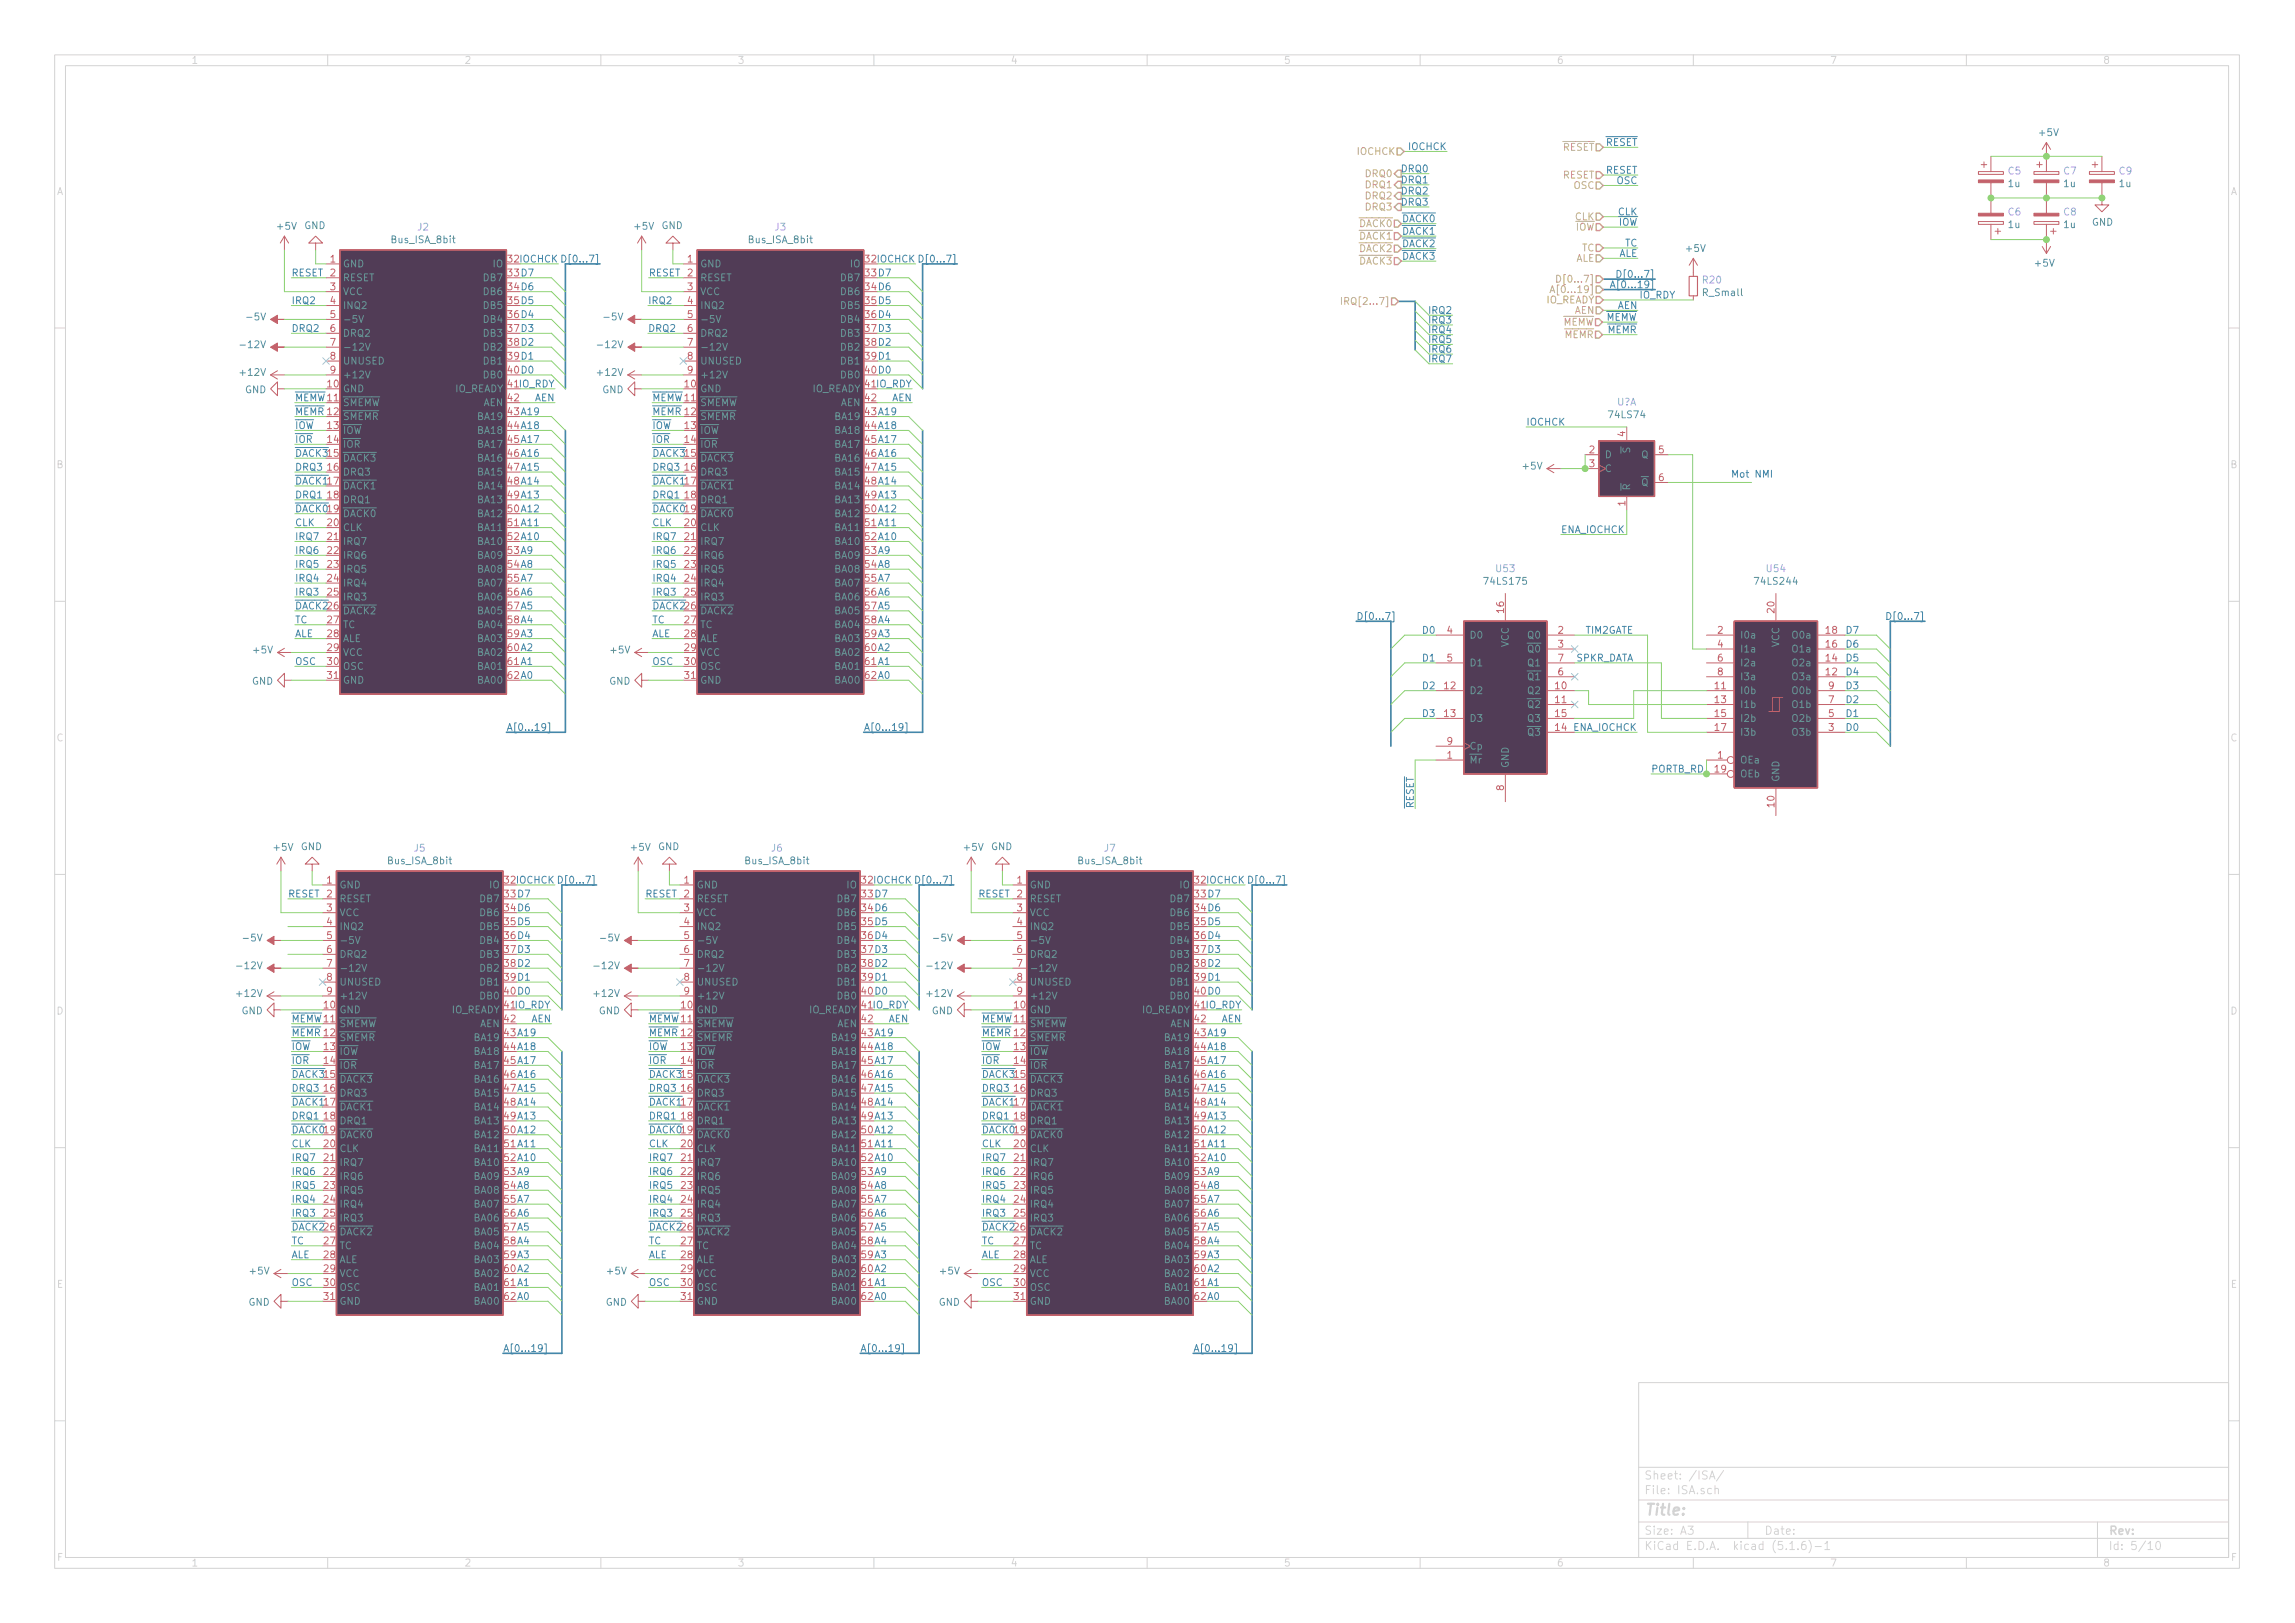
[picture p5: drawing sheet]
<svg xmlns="http://www.w3.org/2000/svg" width="420mm" height="297mm" viewBox="0 0 420 297" stroke-linecap="round" stroke-linejoin="round" font-family="sans-serif">
<defs><g id="words">
<text font-size="2.8" fill="#d3d3d3" x="301" y="277.3">Title:</text>
<g font-size="2.1" fill="#d3d3d3">
<text x="301" y="273.5">File: ISA.sch</text>
<text x="301" y="270.8">Sheet: /ISA/</text>
<text x="301" y="280.9">Size: A3</text>
<text x="323" y="280.9">Date:</text>
<text x="386" y="280.9">Rev:</text>
<text x="301" y="283.7">KiCad E.D.A. kicad (5.1.6)-1</text>
<text x="386" y="283.7">Id: 5/10</text>
</g>
<g font-size="1.8" fill="#d3d3d3">
<text x="35" y="11.7">1</text>
<text x="85" y="11.7">2</text>
<text x="135" y="11.7">3</text>
<text x="185" y="11.7">4</text>
<text x="235" y="11.7">5</text>
<text x="285" y="11.7">6</text>
<text x="335" y="11.7">7</text>
<text x="385" y="11.7">8</text>
<text x="10.4" y="35.7">A</text>
<text x="408.4" y="35.7">A</text>
<text x="10.4" y="85.7">B</text>
<text x="408.4" y="85.7">B</text>
<text x="10.4" y="185.7">D</text>
<text x="408.4" y="185.7">D</text>
<text x="10.4" y="235.7">E</text>
<text x="408.4" y="235.7">E</text>
<text x="10.5" y="285.7">F</text>
<text x="35" y="286.7">1</text>
<text x="85" y="286.7">2</text>
<text x="135" y="286.7">3</text>
<text x="185" y="286.7">4</text>
<text x="235" y="286.7">5</text>
<text x="285" y="286.7">6</text>
<text x="335" y="286.7">7</text>
<text x="385" y="286.7">8</text>
<text x="408.5" y="285.7">F</text>
</g>
<g font-size="1.8" fill="#c3ae72">
<text x="248.5" y="28.4">IOCHCK</text>
<text x="286.1" y="27.6">RESET</text>
<text x="250.1" y="34.5">DRQ1</text>
<text x="250.1" y="32.4">DRQ0</text>
<text x="286.1" y="32.7">RESET</text>
<text x="288.1" y="34.6">OSC</text>
<text x="248.9" y="41.6">DACK0</text>
<text x="250.1" y="38.5">DRQ3</text>
<text x="250.1" y="36.5">DRQ2</text>
<text x="288.3" y="40.3">CLK</text>
<text x="248.9" y="43.9">DACK1</text>
<text x="248.9" y="46.1">DACK2</text>
<text x="288.4" y="42.2">IOW</text>
<text x="288.4" y="47.9">ALE</text>
<text x="289.6" y="46">TC</text>
<text x="248.9" y="48.4">DACK3</text>
<text x="285.1" y="53.6">A[0...19]</text>
<text x="286.1" y="51.7">D[0...7]</text>
<text x="246.7" y="55.8">IRQ[2...7]</text>
<text x="282.9" y="55.5">IO_READY</text>
<text x="286.1" y="59.6">MEMW</text>
<text x="288.2" y="57.4">AEN</text>
<text x="286.4" y="61.9">MEMR</text>
</g>
<g font-size="1.8" fill="#4487aa">
<text x="257.9" y="27.5">IOCHCK</text>
<text x="294" y="26.7">RESET</text>
<text x="256.7" y="31.5">DRQ0</text>
<text x="256.7" y="33.6">DRQ1</text>
<text x="256.7" y="35.6">DRQ2</text>
<text x="294" y="31.8">RESET</text>
<text x="296" y="33.7">OSC</text>
<text x="256.7" y="37.6">DRQ3</text>
<text x="256.8" y="40.7">DACK0</text>
<text x="296.2" y="39.4">CLK</text>
<text x="296.3" y="41.3">IOW</text>
<text x="256.8" y="47.5">DACK3</text>
<text x="256.8" y="45.2">DACK2</text>
<text x="256.8" y="43">DACK1</text>
<text x="296.3" y="47">ALE</text>
<text x="297.5" y="45.1">TC</text>
<text x="53.3" y="50.6">RESET</text>
<text x="93" y="48">32IOCHCK</text>
<text x="93" y="50.6">33D7</text>
<text x="93" y="53.1">34D6</text>
<text x="104" y="48">D[0...7]</text>
<text x="118.7" y="50.6">RESET</text>
<text x="158.4" y="48">32IOCHCK</text>
<text x="158.4" y="50.6">33D7</text>
<text x="158.4" y="53.1">34D6</text>
<text x="169.4" y="48">D[0...7]</text>
<text x="296.1" y="52.7">A[0...19]</text>
<text x="297.1" y="50.8">D[0...7]</text>
<text x="53.3" y="55.7">IRQ2</text>
<text x="93" y="55.7">35D5</text>
<text x="93" y="58.2">36D4</text>
<text x="118.6" y="55.7">IRQ2</text>
<text x="158.4" y="55.7">35D5</text>
<text x="158.4" y="58.2">36D4</text>
<text x="261.8" y="59.2">IRQ3</text>
<text x="261.8" y="57.4">IRQ2</text>
<text x="293.9" y="58.7">MEMW</text>
<text x="296.1" y="56.6">AEN</text>
<text x="300.1" y="54.6">IO_RDY</text>
<text x="53.3" y="60.7">DRQ2</text>
<text x="93" y="60.7">37D3</text>
<text x="93" y="63.3">38D2</text>
<text x="93" y="65.8">39D1</text>
<text x="118.6" y="60.7">DRQ2</text>
<text x="158.4" y="60.7">37D3</text>
<text x="158.4" y="63.3">38D2</text>
<text x="158.4" y="65.8">39D1</text>
<text x="261.8" y="64.6">IRQ6</text>
<text x="261.8" y="61">IRQ4</text>
<text x="261.8" y="62.8">IRQ5</text>
<text x="294.3" y="61">MEMR</text>
<text x="93" y="68.4">40D0</text>
<text x="93" y="70.9">41IO_RDY</text>
<text x="158.4" y="68.4">40D0</text>
<text x="158.4" y="70.9">41IO_RDY</text>
<text x="261.8" y="66.3">IRQ7</text>
<text x="54" y="76">MEMR 12</text>
<text x="54" y="73.4">MEMW11</text>
<text x="93" y="76">43A19</text>
<text x="97.9" y="73.4">AEN</text>
<text x="119.4" y="76">MEMR 12</text>
<text x="119.4" y="73.4">MEMW11</text>
<text x="158.4" y="76">43A19</text>
<text x="163.3" y="73.4">AEN</text>
<text x="279.4" y="77.9">IOCHCK</text>
<text x="54" y="78.5">IOW</text>
<text x="54" y="81.1">IOR</text>
<text x="54" y="83.6">DACK315</text>
<text x="93" y="78.5">44A18</text>
<text x="93" y="81.1">45A17</text>
<text x="93" y="83.6">46A16</text>
<text x="119.4" y="83.6">DACK315</text>
<text x="119.4" y="81.1">IOR</text>
<text x="119.4" y="78.5">IOW</text>
<text x="158.4" y="78.5">44A18</text>
<text x="158.4" y="81.1">45A17</text>
<text x="158.4" y="83.6">46A16</text>
<text x="54" y="88.7">DACK117</text>
<text x="54" y="86.1">DRQ3</text>
<text x="93" y="86.1">47A15</text>
<text x="93" y="88.7">48A14</text>
<text x="119.4" y="88.7">DACK117</text>
<text x="119.4" y="86.1">DRQ3</text>
<text x="158.4" y="86.1">47A15</text>
<text x="158.4" y="88.7">48A14</text>
<text x="316.9" y="87.4">Mot NMI</text>
<text x="54" y="91.2">DRQ1</text>
<text x="54" y="93.8">DACK019</text>
<text x="93" y="91.2">49A13</text>
<text x="93" y="93.8">50A12</text>
<text x="119.4" y="91.2">DRQ1</text>
<text x="119.4" y="93.8">DACK019</text>
<text x="158.4" y="91.2">49A13</text>
<text x="158.4" y="93.8">50A12</text>
<text x="54" y="96.3">CLK</text>
<text x="54" y="101.4">IRQ6</text>
<text x="54" y="98.8">IRQ7</text>
<text x="93" y="96.3">51A11</text>
<text x="93" y="98.8">52A10</text>
<text x="93" y="101.4">53A9</text>
<text x="119.4" y="98.8">IRQ7</text>
<text x="119.4" y="101.4">IRQ6</text>
<text x="119.4" y="96.3">CLK</text>
<text x="158.4" y="96.3">51A11</text>
<text x="158.4" y="98.8">52A10</text>
<text x="158.4" y="101.4">53A9</text>
<text x="285.8" y="97.6">ENA_IOCHCK</text>
<text x="54" y="106.5">IRQ4</text>
<text x="54" y="103.9">IRQ5</text>
<text x="93" y="103.9">54A8</text>
<text x="93" y="106.5">55A7</text>
<text x="119.4" y="106.5">IRQ4</text>
<text x="119.4" y="103.9">IRQ5</text>
<text x="158.4" y="103.9">54A8</text>
<text x="158.4" y="106.5">55A7</text>
<text x="54" y="111.5">DACK226</text>
<text x="54" y="109">IRQ3</text>
<text x="93" y="109">56A6</text>
<text x="93" y="111.5">57A5</text>
<text x="119.4" y="111.5">DACK226</text>
<text x="119.4" y="109">IRQ3</text>
<text x="158.4" y="109">56A6</text>
<text x="158.4" y="111.5">57A5</text>
<text x="248.3" y="113.4">D[0...7]</text>
<text x="346.5" y="113.4">D[0...7]</text>
<text x="54" y="116.6">ALE</text>
<text x="54" y="114.1">TC</text>
<text x="93" y="114.1">58A4</text>
<text x="93" y="116.6">59A3</text>
<text x="93" y="119.2">60A2</text>
<text x="119.4" y="116.6">ALE</text>
<text x="119.4" y="114.1">TC</text>
<text x="158.4" y="114.1">58A4</text>
<text x="158.4" y="116.6">59A3</text>
<text x="158.4" y="119.2">60A2</text>
<text x="260.6" y="116">D0</text>
<text x="290.1" y="116">TIM2GATE</text>
<text x="337.8" y="118.5">D6</text>
<text x="337.8" y="116">D7</text>
<text x="54" y="121.7">OSC</text>
<text x="93" y="121.7">61A1</text>
<text x="93" y="124.2">62A0</text>
<text x="119.4" y="121.7">OSC</text>
<text x="158.4" y="121.7">61A1</text>
<text x="158.4" y="124.2">62A0</text>
<text x="260.6" y="121.1">D1</text>
<text x="288.3" y="121.1">SPKR_DATA</text>
<text x="337.8" y="123.6">D4</text>
<text x="337.8" y="121.1">D5</text>
<text x="260.6" y="126.1">D2</text>
<text x="260.6" y="131.2">D3</text>
<text x="337.8" y="131.2">D1</text>
<text x="337.8" y="128.7">D2</text>
<text x="337.8" y="126.1">D3</text>
<text x="92.7" y="133.8">A[0...19]</text>
<text x="158.1" y="133.8">A[0...19]</text>
<text x="288" y="133.8">ENA_IOCHCK</text>
<text x="337.8" y="133.8">D0</text>
<text x="302.3" y="141.4">PORTB_RD</text>
<text x="258.8" y="148" transform="rotate(-90 258.8 148)">RESET</text>
<text x="92.4" y="161.7">32IOCHCK</text>
<text x="103.3" y="161.7">D[0...7]</text>
<text x="157.8" y="161.7">32IOCHCK</text>
<text x="168.7" y="161.7">D[0...7]</text>
<text x="218.7" y="161.7">32IOCHCK</text>
<text x="229.7" y="161.7">D[0...7]</text>
<text x="52.7" y="164.2">RESET</text>
<text x="92.4" y="164.2">33D7</text>
<text x="92.4" y="166.8">34D6</text>
<text x="118.1" y="164.2">RESET</text>
<text x="157.8" y="164.2">33D7</text>
<text x="157.8" y="166.8">34D6</text>
<text x="179.1" y="164.2">RESET</text>
<text x="218.7" y="164.2">33D7</text>
<text x="218.7" y="166.8">34D6</text>
<text x="92.4" y="169.3">35D5</text>
<text x="92.4" y="171.9">36D4</text>
<text x="157.8" y="169.3">35D5</text>
<text x="157.8" y="171.9">36D4</text>
<text x="218.7" y="169.3">35D5</text>
<text x="218.7" y="171.9">36D4</text>
<text x="92.4" y="174.4">37D3</text>
<text x="92.4" y="176.9">38D2</text>
<text x="92.4" y="179.5">39D1</text>
<text x="157.8" y="174.4">37D3</text>
<text x="157.8" y="176.9">38D2</text>
<text x="157.8" y="179.5">39D1</text>
<text x="218.7" y="174.4">37D3</text>
<text x="218.7" y="176.9">38D2</text>
<text x="218.7" y="179.5">39D1</text>
<text x="92.4" y="182">40D0</text>
<text x="92.4" y="184.6">41IO_RDY</text>
<text x="157.8" y="182">40D0</text>
<text x="157.8" y="184.6">41IO_RDY</text>
<text x="218.7" y="182">40D0</text>
<text x="218.7" y="184.6">41IO_RDY</text>
<text x="53.3" y="189.6">MEMR 12</text>
<text x="53.3" y="187.1">MEMW11</text>
<text x="92.4" y="189.6">43A19</text>
<text x="97.2" y="187.1">AEN</text>
<text x="118.7" y="187.1">MEMW11</text>
<text x="118.7" y="189.6">MEMR 12</text>
<text x="157.8" y="189.6">43A19</text>
<text x="162.6" y="187.1">AEN</text>
<text x="179.7" y="189.6">MEMR 12</text>
<text x="179.7" y="187.1">MEMW11</text>
<text x="218.7" y="189.6">43A19</text>
<text x="223.6" y="187.1">AEN</text>
<text x="53.3" y="194.7">IOR</text>
<text x="53.3" y="197.3">DACK315</text>
<text x="53.3" y="192.2">IOW</text>
<text x="92.4" y="192.2">44A18</text>
<text x="92.4" y="194.7">45A17</text>
<text x="92.4" y="197.3">46A16</text>
<text x="118.7" y="197.3">DACK315</text>
<text x="118.7" y="194.7">IOR</text>
<text x="118.7" y="192.2">IOW</text>
<text x="157.8" y="192.2">44A18</text>
<text x="157.8" y="194.7">45A17</text>
<text x="157.8" y="197.3">46A16</text>
<text x="179.7" y="194.7">IOR</text>
<text x="179.7" y="197.3">DACK315</text>
<text x="179.7" y="192.2">IOW</text>
<text x="218.7" y="192.2">44A18</text>
<text x="218.7" y="194.7">45A17</text>
<text x="218.7" y="197.3">46A16</text>
<text x="53.3" y="202.3">DACK117</text>
<text x="53.3" y="199.8">DRQ3</text>
<text x="92.4" y="199.8">47A15</text>
<text x="92.4" y="202.3">48A14</text>
<text x="118.7" y="202.3">DACK117</text>
<text x="118.7" y="199.8">DRQ3</text>
<text x="157.8" y="199.8">47A15</text>
<text x="157.8" y="202.3">48A14</text>
<text x="179.7" y="202.3">DACK117</text>
<text x="179.7" y="199.8">DRQ3</text>
<text x="218.7" y="199.8">47A15</text>
<text x="218.7" y="202.3">48A14</text>
<text x="53.3" y="207.4">DACK019</text>
<text x="53.3" y="204.9">DRQ1</text>
<text x="53.3" y="210">CLK</text>
<text x="92.4" y="204.9">49A13</text>
<text x="92.4" y="207.4">50A12</text>
<text x="92.4" y="210">51A11</text>
<text x="118.7" y="207.4">DACK019</text>
<text x="118.7" y="204.9">DRQ1</text>
<text x="118.7" y="210">CLK</text>
<text x="157.8" y="204.9">49A13</text>
<text x="157.8" y="207.4">50A12</text>
<text x="157.8" y="210">51A11</text>
<text x="179.7" y="207.4">DACK019</text>
<text x="179.7" y="204.9">DRQ1</text>
<text x="179.7" y="210">CLK</text>
<text x="218.7" y="204.9">49A13</text>
<text x="218.7" y="207.4">50A12</text>
<text x="218.7" y="210">51A11</text>
<text x="53.3" y="215">IRQ6</text>
<text x="53.3" y="212.5">IRQ7</text>
<text x="92.4" y="212.5">52A10</text>
<text x="92.4" y="215">53A9</text>
<text x="118.7" y="215">IRQ6</text>
<text x="118.7" y="212.5">IRQ7</text>
<text x="157.8" y="212.5">52A10</text>
<text x="157.8" y="215">53A9</text>
<text x="179.7" y="212.5">IRQ7</text>
<text x="179.7" y="215">IRQ6</text>
<text x="218.7" y="212.5">52A10</text>
<text x="218.7" y="215">53A9</text>
<text x="53.3" y="220.1">IRQ4</text>
<text x="53.3" y="217.6">IRQ5</text>
<text x="92.4" y="217.6">54A8</text>
<text x="92.4" y="220.1">55A7</text>
<text x="118.7" y="220.1">IRQ4</text>
<text x="118.7" y="217.6">IRQ5</text>
<text x="157.8" y="217.6">54A8</text>
<text x="157.8" y="220.1">55A7</text>
<text x="179.7" y="217.6">IRQ5</text>
<text x="179.7" y="220.1">IRQ4</text>
<text x="218.7" y="217.6">54A8</text>
<text x="218.7" y="220.1">55A7</text>
<text x="53.3" y="225.2">DACK226</text>
<text x="53.3" y="222.7">IRQ3</text>
<text x="53.3" y="227.7">TC</text>
<text x="92.4" y="222.7">56A6</text>
<text x="92.4" y="225.2">57A5</text>
<text x="92.4" y="227.7">58A4</text>
<text x="118.7" y="225.2">DACK226</text>
<text x="118.7" y="222.7">IRQ3</text>
<text x="118.7" y="227.7">TC</text>
<text x="157.8" y="222.7">56A6</text>
<text x="157.8" y="225.2">57A5</text>
<text x="157.8" y="227.7">58A4</text>
<text x="179.7" y="222.7">IRQ3</text>
<text x="179.7" y="225.2">DACK226</text>
<text x="179.7" y="227.7">TC</text>
<text x="218.7" y="222.7">56A6</text>
<text x="218.7" y="225.2">57A5</text>
<text x="218.7" y="227.7">58A4</text>
<text x="53.3" y="230.3">ALE</text>
<text x="92.4" y="230.3">59A3</text>
<text x="92.4" y="232.8">60A2</text>
<text x="118.7" y="230.3">ALE</text>
<text x="157.8" y="230.3">59A3</text>
<text x="157.8" y="232.8">60A2</text>
<text x="179.7" y="230.3">ALE</text>
<text x="218.7" y="230.3">59A3</text>
<text x="218.7" y="232.8">60A2</text>
<text x="53.3" y="235.4">OSC</text>
<text x="92.4" y="235.4">61A1</text>
<text x="92.4" y="237.9">62A0</text>
<text x="118.7" y="235.4">OSC</text>
<text x="157.8" y="235.4">61A1</text>
<text x="157.8" y="237.9">62A0</text>
<text x="179.7" y="235.4">OSC</text>
<text x="218.7" y="235.4">61A1</text>
<text x="218.7" y="237.9">62A0</text>
<text x="92.1" y="247.4">A[0...19]</text>
<text x="157.5" y="247.4">A[0...19]</text>
<text x="218.4" y="247.4">A[0...19]</text>
</g>
<g font-size="1.8" fill="#669696">
<text x="373.4" y="24.9">+5V</text>
<text x="367.7" y="34.3">1u</text>
<text x="377.9" y="34.3">1u</text>
<text x="388" y="34.3">1u</text>
<text x="55.7" y="41.9">GND</text>
<text x="121.1" y="41.9">GND</text>
<text x="367.7" y="41.7">1u</text>
<text x="377.9" y="41.7">1u</text>
<text x="383" y="41.3">GND</text>
<text x="50.9" y="42">+5V</text>
<text x="71.8" y="44.5">Bus_ISA_8bit</text>
<text x="116.3" y="42">+5V</text>
<text x="137.2" y="44.5">Bus_ISA_8bit</text>
<text x="308.8" y="46.1">+5V</text>
<text x="62.7" y="48.9">GND</text>
<text x="62.7" y="51.5">RESET</text>
<text x="88.7" y="51.5">DB7</text>
<text x="90.3" y="48.9">IO</text>
<text x="128.1" y="48.9">GND</text>
<text x="128.1" y="51.5">RESET</text>
<text x="154.1" y="51.5">DB7</text>
<text x="155.7" y="48.9">IO</text>
<text x="372.7" y="48.8">+5V</text>
<text x="45.4" y="58.6">-5V</text>
<text x="62.7" y="54">VCC</text>
<text x="62.7" y="56.6">INQ2</text>
<text x="62.7" y="59.1">-5V</text>
<text x="88.7" y="54">DB6</text>
<text x="88.7" y="56.6">DB5</text>
<text x="88.7" y="59.1">DB4</text>
<text x="110.8" y="58.6">-5V</text>
<text x="128.1" y="54">VCC</text>
<text x="128.1" y="56.6">INQ2</text>
<text x="128.1" y="59.1">-5V</text>
<text x="154.1" y="54">DB6</text>
<text x="154.1" y="56.6">DB5</text>
<text x="154.1" y="59.1">DB4</text>
<text x="311.9" y="54.2">R_Small</text>
<text x="44.3" y="63.7">-12V</text>
<text x="62.7" y="61.6">DRQ2</text>
<text x="62.7" y="64.2">-12V</text>
<text x="88.7" y="61.6">DB3</text>
<text x="88.7" y="64.2">DB2</text>
<text x="109.8" y="63.7">-12V</text>
<text x="128.1" y="61.6">DRQ2</text>
<text x="128.1" y="64.2">-12V</text>
<text x="154.1" y="61.6">DB3</text>
<text x="154.1" y="64.2">DB2</text>
<text x="44.1" y="68.8">+12V</text>
<text x="44.9" y="72">GND</text>
<text x="62.7" y="71.8">GND</text>
<text x="62.7" y="66.7">UNUSED</text>
<text x="62.7" y="69.3">+12V</text>
<text x="83.2" y="71.8">IO_READY</text>
<text x="88.7" y="66.7">DB1</text>
<text x="88.7" y="69.3">DB0</text>
<text x="109.5" y="68.8">+12V</text>
<text x="110.3" y="72">GND</text>
<text x="128.1" y="71.8">GND</text>
<text x="128.1" y="66.7">UNUSED</text>
<text x="128.1" y="69.3">+12V</text>
<text x="148.6" y="71.8">IO_READY</text>
<text x="154.1" y="66.7">DB1</text>
<text x="154.1" y="69.3">DB0</text>
<text x="62.7" y="74.3">SMEMW</text>
<text x="62.7" y="76.9">SMEMR</text>
<text x="87.7" y="76.9">BA19</text>
<text x="88.5" y="74.3">AEN</text>
<text x="128.1" y="74.3">SMEMW</text>
<text x="128.1" y="76.9">SMEMR</text>
<text x="153.1" y="76.9">BA19</text>
<text x="153.9" y="74.3">AEN</text>
<text x="294.7" y="76.5">74LS74</text>
<text x="62.7" y="79.4">IOW</text>
<text x="62.7" y="82">IOR</text>
<text x="87.7" y="79.4">BA18</text>
<text x="87.7" y="82">BA17</text>
<text x="128.1" y="79.4">IOW</text>
<text x="128.1" y="82">IOR</text>
<text x="153.1" y="79.4">BA18</text>
<text x="153.1" y="82">BA17</text>
<text x="293.8" y="83.9">D</text>
<text x="298.4" y="82.9" transform="rotate(-90 298.4 82.9)">S</text>
<text x="300.5" y="83.9">Q</text>
<text x="62.7" y="84.5">DACK3</text>
<text x="62.7" y="87">DRQ3</text>
<text x="62.7" y="89.6">DACK1</text>
<text x="87.7" y="84.5">BA16</text>
<text x="87.7" y="87">BA15</text>
<text x="87.7" y="89.6">BA14</text>
<text x="128.1" y="84.5">DACK3</text>
<text x="128.1" y="87">DRQ3</text>
<text x="128.1" y="89.6">DACK1</text>
<text x="153.1" y="84.5">BA16</text>
<text x="153.1" y="87">BA15</text>
<text x="153.1" y="89.6">BA14</text>
<text x="278.9" y="85.9">+5V</text>
<text x="293.8" y="86.4">C</text>
<text x="298.4" y="89.8" transform="rotate(-90 298.4 89.8)">R</text>
<text x="300.5" y="88.9">Q</text>
<text x="62.7" y="92.1">DRQ1</text>
<text x="62.7" y="94.7">DACK0</text>
<text x="87.7" y="92.1">BA13</text>
<text x="87.7" y="94.7">BA12</text>
<text x="128.1" y="92.1">DRQ1</text>
<text x="128.1" y="94.7">DACK0</text>
<text x="153.1" y="92.1">BA13</text>
<text x="153.1" y="94.7">BA12</text>
<text x="62.7" y="97.2">CLK</text>
<text x="62.7" y="99.7">IRQ7</text>
<text x="87.7" y="97.2">BA11</text>
<text x="87.7" y="99.7">BA10</text>
<text x="128.1" y="97.2">CLK</text>
<text x="128.1" y="99.7">IRQ7</text>
<text x="153.1" y="97.2">BA11</text>
<text x="153.1" y="99.7">BA10</text>
<text x="62.7" y="102.3">IRQ6</text>
<text x="62.7" y="104.8">IRQ5</text>
<text x="62.7" y="107.4">IRQ4</text>
<text x="87.7" y="102.3">BA09</text>
<text x="87.7" y="104.8">BA08</text>
<text x="87.7" y="107.4">BA07</text>
<text x="128.1" y="102.3">IRQ6</text>
<text x="128.1" y="104.8">IRQ5</text>
<text x="128.1" y="107.4">IRQ4</text>
<text x="153.1" y="102.3">BA09</text>
<text x="153.1" y="104.8">BA08</text>
<text x="153.1" y="107.4">BA07</text>
<text x="272" y="107">74LS175</text>
<text x="321.5" y="107">74LS244</text>
<text x="62.7" y="109.9">IRQ3</text>
<text x="62.7" y="112.4">DACK2</text>
<text x="87.7" y="109.9">BA06</text>
<text x="87.7" y="112.4">BA05</text>
<text x="128.1" y="109.9">IRQ3</text>
<text x="128.1" y="112.4">DACK2</text>
<text x="153.1" y="109.9">BA06</text>
<text x="153.1" y="112.4">BA05</text>
<text x="46.5" y="119.6">+5V</text>
<text x="62.7" y="115">TC</text>
<text x="62.7" y="117.5">ALE</text>
<text x="87.7" y="115">BA04</text>
<text x="87.7" y="117.5">BA03</text>
<text x="111.9" y="119.6">+5V</text>
<text x="128.1" y="115">TC</text>
<text x="128.1" y="117.5">ALE</text>
<text x="153.1" y="115">BA04</text>
<text x="153.1" y="117.5">BA03</text>
<text x="269" y="116.9">D0</text>
<text x="276.2" y="118.5" transform="rotate(-90 276.2 118.5)">VCC</text>
<text x="279.8" y="116.9">Q0</text>
<text x="279.8" y="119.4">Q0</text>
<text x="318.5" y="116.9">I0a</text>
<text x="318.5" y="119.4">I1a</text>
<text x="325.8" y="118.5" transform="rotate(-90 325.8 118.5)">VCC</text>
<text x="328.4" y="119.4">O1a</text>
<text x="328.4" y="116.9">O0a</text>
<text x="46.1" y="125.3">GND</text>
<text x="62.7" y="120.1">VCC</text>
<text x="62.7" y="122.6">OSC</text>
<text x="62.7" y="125.1">GND</text>
<text x="87.7" y="120.1">BA02</text>
<text x="87.7" y="122.6">BA01</text>
<text x="87.7" y="125.1">BA00</text>
<text x="111.5" y="125.3">GND</text>
<text x="128.1" y="120.1">VCC</text>
<text x="128.1" y="122.6">OSC</text>
<text x="128.1" y="125.1">GND</text>
<text x="153.1" y="120.1">BA02</text>
<text x="153.1" y="122.6">BA01</text>
<text x="153.1" y="125.1">BA00</text>
<text x="269" y="122">D1</text>
<text x="279.8" y="124.5">Q1</text>
<text x="279.8" y="122">Q1</text>
<text x="318.5" y="122">I2a</text>
<text x="318.5" y="124.5">I3a</text>
<text x="328.4" y="124.5">O3a</text>
<text x="328.4" y="122">O2a</text>
<text x="269" y="127">D2</text>
<text x="279.8" y="127">Q2</text>
<text x="279.8" y="129.6">Q2</text>
<text x="318.5" y="127">I0b</text>
<text x="318.5" y="129.6">I1b</text>
<text x="328.3" y="129.6">O1b</text>
<text x="328.3" y="127">O0b</text>
<text x="269" y="132.1">D3</text>
<text x="269" y="137.2">Cp</text>
<text x="279.8" y="134.7">Q3</text>
<text x="279.8" y="132.1">Q3</text>
<text x="318.5" y="132.1">I2b</text>
<text x="318.5" y="134.7">I3b</text>
<text x="328.3" y="134.7">O3b</text>
<text x="328.3" y="132.1">O2b</text>
<text x="269" y="139.7">Mr</text>
<text x="276.2" y="140.6" transform="rotate(-90 276.2 140.6)">GND</text>
<text x="318.5" y="139.7">OEa</text>
<text x="318.5" y="142.3">OEb</text>
<text x="325.8" y="143.2" transform="rotate(-90 325.8 143.2)">GND</text>
<text x="50.2" y="155.7">+5V</text>
<text x="55.1" y="155.6">GND</text>
<text x="115.6" y="155.7">+5V</text>
<text x="120.5" y="155.6">GND</text>
<text x="176.6" y="155.7">+5V</text>
<text x="181.4" y="155.6">GND</text>
<text x="71.1" y="158.2">Bus_ISA_8bit</text>
<text x="136.6" y="158.2">Bus_ISA_8bit</text>
<text x="197.5" y="158.2">Bus_ISA_8bit</text>
<text x="62.1" y="162.6">GND</text>
<text x="62.1" y="165.1">RESET</text>
<text x="62.1" y="167.7">VCC</text>
<text x="88" y="165.1">DB7</text>
<text x="88" y="167.7">DB6</text>
<text x="89.7" y="162.6">IO</text>
<text x="127.5" y="162.6">GND</text>
<text x="127.5" y="165.1">RESET</text>
<text x="127.5" y="167.7">VCC</text>
<text x="153.4" y="165.1">DB7</text>
<text x="153.4" y="167.7">DB6</text>
<text x="155.1" y="162.6">IO</text>
<text x="188.5" y="162.6">GND</text>
<text x="188.5" y="165.1">RESET</text>
<text x="188.5" y="167.7">VCC</text>
<text x="214.4" y="165.1">DB7</text>
<text x="214.4" y="167.7">DB6</text>
<text x="216.1" y="162.6">IO</text>
<text x="44.8" y="172.3">-5V</text>
<text x="62.1" y="170.2">INQ2</text>
<text x="62.1" y="172.8">-5V</text>
<text x="88" y="170.2">DB5</text>
<text x="88" y="172.8">DB4</text>
<text x="110.2" y="172.3">-5V</text>
<text x="127.5" y="170.2">INQ2</text>
<text x="127.5" y="172.8">-5V</text>
<text x="153.4" y="170.2">DB5</text>
<text x="153.4" y="172.8">DB4</text>
<text x="171.2" y="172.3">-5V</text>
<text x="188.5" y="170.2">INQ2</text>
<text x="188.5" y="172.8">-5V</text>
<text x="214.4" y="170.2">DB5</text>
<text x="214.4" y="172.8">DB4</text>
<text x="43.7" y="177.4">-12V</text>
<text x="62.1" y="175.3">DRQ2</text>
<text x="62.1" y="177.8">-12V</text>
<text x="88" y="175.3">DB3</text>
<text x="88" y="177.8">DB2</text>
<text x="109.1" y="177.4">-12V</text>
<text x="127.5" y="175.3">DRQ2</text>
<text x="127.5" y="177.8">-12V</text>
<text x="153.4" y="175.3">DB3</text>
<text x="153.4" y="177.8">DB2</text>
<text x="170.1" y="177.4">-12V</text>
<text x="188.5" y="175.3">DRQ2</text>
<text x="188.5" y="177.8">-12V</text>
<text x="214.4" y="175.3">DB3</text>
<text x="214.4" y="177.8">DB2</text>
<text x="43.5" y="182.5">+12V</text>
<text x="44.2" y="185.6">GND</text>
<text x="62.1" y="185.5">GND</text>
<text x="62.1" y="180.4">UNUSED</text>
<text x="62.1" y="182.9">+12V</text>
<text x="82.5" y="185.5">IO_READY</text>
<text x="88" y="180.4">DB1</text>
<text x="88" y="182.9">DB0</text>
<text x="108.9" y="182.5">+12V</text>
<text x="109.6" y="185.6">GND</text>
<text x="127.5" y="185.5">GND</text>
<text x="127.5" y="180.4">UNUSED</text>
<text x="127.5" y="182.9">+12V</text>
<text x="147.9" y="185.5">IO_READY</text>
<text x="153.4" y="180.4">DB1</text>
<text x="153.4" y="182.9">DB0</text>
<text x="169.8" y="182.5">+12V</text>
<text x="170.6" y="185.6">GND</text>
<text x="188.5" y="185.5">GND</text>
<text x="188.5" y="180.4">UNUSED</text>
<text x="188.5" y="182.9">+12V</text>
<text x="208.9" y="185.5">IO_READY</text>
<text x="214.4" y="180.4">DB1</text>
<text x="214.4" y="182.9">DB0</text>
<text x="62.1" y="188">SMEMW</text>
<text x="62.1" y="190.5">SMEMR</text>
<text x="87" y="190.5">BA19</text>
<text x="87.8" y="188">AEN</text>
<text x="127.5" y="188">SMEMW</text>
<text x="127.5" y="190.5">SMEMR</text>
<text x="152.5" y="190.5">BA19</text>
<text x="153.2" y="188">AEN</text>
<text x="188.5" y="188">SMEMW</text>
<text x="188.5" y="190.5">SMEMR</text>
<text x="213.4" y="190.5">BA19</text>
<text x="214.2" y="188">AEN</text>
<text x="62.1" y="193.1">IOW</text>
<text x="62.1" y="195.6">IOR</text>
<text x="87" y="193.1">BA18</text>
<text x="87" y="195.6">BA17</text>
<text x="127.5" y="193.1">IOW</text>
<text x="127.5" y="195.6">IOR</text>
<text x="152.5" y="193.1">BA18</text>
<text x="152.5" y="195.6">BA17</text>
<text x="188.5" y="193.1">IOW</text>
<text x="188.5" y="195.6">IOR</text>
<text x="213.4" y="193.1">BA18</text>
<text x="213.4" y="195.6">BA17</text>
<text x="62.1" y="198.2">DACK3</text>
<text x="62.1" y="200.7">DRQ3</text>
<text x="62.1" y="203.2">DACK1</text>
<text x="87" y="198.2">BA16</text>
<text x="87" y="200.7">BA15</text>
<text x="87" y="203.2">BA14</text>
<text x="127.5" y="198.2">DACK3</text>
<text x="127.5" y="200.7">DRQ3</text>
<text x="127.5" y="203.2">DACK1</text>
<text x="152.5" y="198.2">BA16</text>
<text x="152.5" y="200.7">BA15</text>
<text x="152.5" y="203.2">BA14</text>
<text x="188.5" y="198.2">DACK3</text>
<text x="188.5" y="200.7">DRQ3</text>
<text x="188.5" y="203.2">DACK1</text>
<text x="213.4" y="198.2">BA16</text>
<text x="213.4" y="200.7">BA15</text>
<text x="213.4" y="203.2">BA14</text>
<text x="62.1" y="205.8">DRQ1</text>
<text x="62.1" y="208.3">DACK0</text>
<text x="87" y="205.8">BA13</text>
<text x="87" y="208.3">BA12</text>
<text x="127.5" y="205.8">DRQ1</text>
<text x="127.5" y="208.3">DACK0</text>
<text x="152.5" y="205.8">BA13</text>
<text x="152.5" y="208.3">BA12</text>
<text x="188.5" y="205.8">DRQ1</text>
<text x="188.5" y="208.3">DACK0</text>
<text x="213.4" y="205.8">BA13</text>
<text x="213.4" y="208.3">BA12</text>
<text x="62.1" y="210.9">CLK</text>
<text x="62.1" y="213.4">IRQ7</text>
<text x="62.1" y="215.9">IRQ6</text>
<text x="87" y="210.9">BA11</text>
<text x="87" y="213.4">BA10</text>
<text x="87" y="215.9">BA09</text>
<text x="127.5" y="210.9">CLK</text>
<text x="127.5" y="213.4">IRQ7</text>
<text x="127.5" y="215.9">IRQ6</text>
<text x="152.5" y="210.9">BA11</text>
<text x="152.5" y="213.4">BA10</text>
<text x="152.5" y="215.9">BA09</text>
<text x="188.5" y="210.9">CLK</text>
<text x="188.5" y="213.4">IRQ7</text>
<text x="188.5" y="215.9">IRQ6</text>
<text x="213.4" y="210.9">BA11</text>
<text x="213.4" y="213.4">BA10</text>
<text x="213.4" y="215.9">BA09</text>
<text x="62.1" y="218.5">IRQ5</text>
<text x="62.1" y="221">IRQ4</text>
<text x="87" y="218.5">BA08</text>
<text x="87" y="221">BA07</text>
<text x="127.5" y="218.5">IRQ5</text>
<text x="127.5" y="221">IRQ4</text>
<text x="152.5" y="218.5">BA08</text>
<text x="152.5" y="221">BA07</text>
<text x="188.5" y="218.5">IRQ5</text>
<text x="188.5" y="221">IRQ4</text>
<text x="213.4" y="218.5">BA08</text>
<text x="213.4" y="221">BA07</text>
<text x="62.1" y="223.6">IRQ3</text>
<text x="62.1" y="226.1">DACK2</text>
<text x="87" y="223.6">BA06</text>
<text x="87" y="226.1">BA05</text>
<text x="127.5" y="223.6">IRQ3</text>
<text x="127.5" y="226.1">DACK2</text>
<text x="152.5" y="223.6">BA06</text>
<text x="152.5" y="226.1">BA05</text>
<text x="188.5" y="223.6">IRQ3</text>
<text x="188.5" y="226.1">DACK2</text>
<text x="213.4" y="223.6">BA06</text>
<text x="213.4" y="226.1">BA05</text>
<text x="45.8" y="233.3">+5V</text>
<text x="62.1" y="228.6">TC</text>
<text x="62.1" y="231.2">ALE</text>
<text x="62.1" y="233.7">VCC</text>
<text x="87" y="228.6">BA04</text>
<text x="87" y="231.2">BA03</text>
<text x="87" y="233.7">BA02</text>
<text x="111.3" y="233.3">+5V</text>
<text x="127.5" y="228.6">TC</text>
<text x="127.5" y="231.2">ALE</text>
<text x="127.5" y="233.7">VCC</text>
<text x="152.5" y="228.6">BA04</text>
<text x="152.5" y="231.2">BA03</text>
<text x="152.5" y="233.7">BA02</text>
<text x="172.2" y="233.3">+5V</text>
<text x="188.5" y="228.6">TC</text>
<text x="188.5" y="231.2">ALE</text>
<text x="188.5" y="233.7">VCC</text>
<text x="213.4" y="228.6">BA04</text>
<text x="213.4" y="231.2">BA03</text>
<text x="213.4" y="233.7">BA02</text>
<text x="45.5" y="239">GND</text>
<text x="62.1" y="236.3">OSC</text>
<text x="62.1" y="238.8">GND</text>
<text x="87" y="236.3">BA01</text>
<text x="87" y="238.8">BA00</text>
<text x="110.9" y="239">GND</text>
<text x="127.5" y="236.3">OSC</text>
<text x="127.5" y="238.8">GND</text>
<text x="152.5" y="236.3">BA01</text>
<text x="152.5" y="238.8">BA00</text>
<text x="171.9" y="239">GND</text>
<text x="188.5" y="236.3">OSC</text>
<text x="188.5" y="238.8">GND</text>
<text x="213.4" y="236.3">BA01</text>
<text x="213.4" y="238.8">BA00</text>
</g>
<g font-size="1.8" fill="#a683e1">
<text x="367.7" y="31.9">C5</text>
<text x="377.9" y="31.9">C7</text>
<text x="388" y="31.9">C9</text>
<text x="367.7" y="39.4">C6</text>
<text x="377.9" y="39.4">C8</text>
<text x="76.5" y="42.2">J2</text>
<text x="141.9" y="42.2">J3</text>
<text x="311.8" y="51.9">R20</text>
<text x="296" y="74.2">U?A</text>
<text x="274" y="104.7">U53</text>
<text x="323.5" y="104.7">U54</text>
<text x="75.9" y="155.9">J5</text>
<text x="141.3" y="155.9">J6</text>
<text x="202.2" y="155.9">J7</text>
</g>
<g font-size="1.8" fill="#c4626b">
<text x="60.5" y="48">1</text>
<text x="60.5" y="50.6">2</text>
<text x="60.5" y="53.1">3</text>
<text x="125.9" y="48">1</text>
<text x="125.9" y="50.6">2</text>
<text x="125.9" y="53.1">3</text>
<text x="60.5" y="55.7">4</text>
<text x="60.5" y="58.2">5</text>
<text x="125.9" y="55.7">4</text>
<text x="125.9" y="58.2">5</text>
<text x="60.5" y="60.7">6</text>
<text x="60.5" y="63.3">7</text>
<text x="60.5" y="65.8">8</text>
<text x="125.9" y="60.7">6</text>
<text x="125.9" y="63.3">7</text>
<text x="125.9" y="65.8">8</text>
<text x="60" y="70.9">10</text>
<text x="60.5" y="68.4">9</text>
<text x="125.4" y="70.9">10</text>
<text x="125.9" y="68.4">9</text>
<text x="93" y="73.4">42</text>
<text x="158.4" y="73.4">42</text>
<text x="60" y="78.5">13</text>
<text x="60" y="81.1">14</text>
<text x="125.4" y="78.5">13</text>
<text x="125.4" y="81.1">14</text>
<text x="291" y="83">2</text>
<text x="297.6" y="79.9" transform="rotate(-90 297.6 79.9)">4</text>
<text x="303.7" y="83">5</text>
<text x="60" y="86.1">16</text>
<text x="125.4" y="86.1">16</text>
<text x="291" y="85.5">3</text>
<text x="303.7" y="88">6</text>
<text x="60" y="91.2">18</text>
<text x="125.4" y="91.2">18</text>
<text x="297.6" y="92.6" transform="rotate(-90 297.6 92.6)">1</text>
<text x="60" y="96.3">20</text>
<text x="60" y="98.8">21</text>
<text x="60" y="101.4">22</text>
<text x="125.4" y="96.3">20</text>
<text x="125.4" y="98.8">21</text>
<text x="125.4" y="101.4">22</text>
<text x="60" y="103.9">23</text>
<text x="60" y="106.5">24</text>
<text x="125.4" y="103.9">23</text>
<text x="125.4" y="106.5">24</text>
<text x="60" y="109">25</text>
<text x="125.4" y="109">25</text>
<text x="275.3" y="112.1" transform="rotate(-90 275.3 112.1)">16</text>
<text x="324.9" y="112.1" transform="rotate(-90 324.9 112.1)">20</text>
<text x="60" y="114.1">27</text>
<text x="60" y="116.6">28</text>
<text x="60" y="119.2">29</text>
<text x="125.4" y="114.1">27</text>
<text x="125.4" y="116.6">28</text>
<text x="125.4" y="119.2">29</text>
<text x="264.9" y="116">4</text>
<text x="285.3" y="116">2</text>
<text x="285.3" y="118.5">3</text>
<text x="314.5" y="116">2</text>
<text x="314.5" y="118.5">4</text>
<text x="334.3" y="118.5">16</text>
<text x="334.3" y="116">18</text>
<text x="60" y="121.7">30</text>
<text x="60" y="124.2">31</text>
<text x="125.4" y="121.7">30</text>
<text x="125.4" y="124.2">31</text>
<text x="264.9" y="121.1">5</text>
<text x="285.3" y="123.6">6</text>
<text x="285.3" y="121.1">7</text>
<text x="314.5" y="121.1">6</text>
<text x="314.5" y="123.6">8</text>
<text x="334.3" y="123.6">12</text>
<text x="334.3" y="121.1">14</text>
<text x="264.5" y="126.1">12</text>
<text x="264.5" y="131.2">13</text>
<text x="284.8" y="126.1">10</text>
<text x="284.8" y="128.7">11</text>
<text x="284.8" y="131.2">15</text>
<text x="314" y="126.1">11</text>
<text x="314" y="128.7">13</text>
<text x="314" y="131.2">15</text>
<text x="334.8" y="131.2">5</text>
<text x="334.8" y="128.7">7</text>
<text x="334.8" y="126.1">9</text>
<text x="264.9" y="136.3">9</text>
<text x="284.8" y="133.8">14</text>
<text x="314" y="133.8">17</text>
<text x="334.8" y="133.8">3</text>
<text x="264.9" y="138.8">1</text>
<text x="314" y="141.4">19</text>
<text x="314.5" y="138.8">1</text>
<text x="275.3" y="144.7" transform="rotate(-90 275.3 144.7)">8</text>
<text x="324.9" y="147.7" transform="rotate(-90 324.9 147.7)">10</text>
<text x="59.8" y="161.7">1</text>
<text x="125.2" y="161.7">1</text>
<text x="186.2" y="161.7">1</text>
<text x="59.8" y="164.2">2</text>
<text x="59.8" y="166.8">3</text>
<text x="125.2" y="164.2">2</text>
<text x="125.2" y="166.8">3</text>
<text x="186.2" y="164.2">2</text>
<text x="186.2" y="166.8">3</text>
<text x="59.8" y="169.3">4</text>
<text x="59.8" y="171.9">5</text>
<text x="125.2" y="169.3">4</text>
<text x="125.2" y="171.9">5</text>
<text x="186.2" y="169.3">4</text>
<text x="186.2" y="171.9">5</text>
<text x="59.8" y="174.4">6</text>
<text x="59.8" y="176.9">7</text>
<text x="59.8" y="179.5">8</text>
<text x="125.2" y="174.4">6</text>
<text x="125.2" y="176.9">7</text>
<text x="125.2" y="179.5">8</text>
<text x="186.2" y="174.4">6</text>
<text x="186.2" y="176.9">7</text>
<text x="186.2" y="179.5">8</text>
<text x="59.4" y="184.6">10</text>
<text x="59.8" y="182">9</text>
<text x="124.8" y="184.6">10</text>
<text x="125.2" y="182">9</text>
<text x="185.7" y="184.6">10</text>
<text x="186.2" y="182">9</text>
<text x="92.4" y="187.1">42</text>
<text x="157.8" y="187.1">42</text>
<text x="218.7" y="187.1">42</text>
<text x="59.4" y="192.2">13</text>
<text x="59.4" y="194.7">14</text>
<text x="124.8" y="192.2">13</text>
<text x="124.8" y="194.7">14</text>
<text x="185.7" y="192.2">13</text>
<text x="185.7" y="194.7">14</text>
<text x="59.4" y="199.8">16</text>
<text x="124.8" y="199.8">16</text>
<text x="185.7" y="199.8">16</text>
<text x="59.4" y="204.9">18</text>
<text x="59.4" y="210">20</text>
<text x="124.8" y="204.9">18</text>
<text x="124.8" y="210">20</text>
<text x="185.7" y="204.9">18</text>
<text x="185.7" y="210">20</text>
<text x="59.4" y="212.5">21</text>
<text x="59.4" y="215">22</text>
<text x="124.8" y="212.5">21</text>
<text x="124.8" y="215">22</text>
<text x="185.7" y="212.5">21</text>
<text x="185.7" y="215">22</text>
<text x="59.4" y="217.6">23</text>
<text x="59.4" y="220.1">24</text>
<text x="124.8" y="217.6">23</text>
<text x="124.8" y="220.1">24</text>
<text x="185.7" y="217.6">23</text>
<text x="185.7" y="220.1">24</text>
<text x="59.4" y="222.7">25</text>
<text x="59.4" y="227.7">27</text>
<text x="124.8" y="222.7">25</text>
<text x="124.8" y="227.7">27</text>
<text x="185.7" y="222.7">25</text>
<text x="185.7" y="227.7">27</text>
<text x="59.4" y="230.3">28</text>
<text x="59.4" y="232.8">29</text>
<text x="124.8" y="230.3">28</text>
<text x="124.8" y="232.8">29</text>
<text x="185.7" y="230.3">28</text>
<text x="185.7" y="232.8">29</text>
<text x="59.4" y="235.4">30</text>
<text x="59.4" y="237.9">31</text>
<text x="124.8" y="235.4">30</text>
<text x="124.8" y="237.9">31</text>
<text x="185.7" y="235.4">30</text>
<text x="185.7" y="237.9">31</text>
</g>
</g></defs>
<g fill="none" stroke="#d3d3d3" stroke-width=".18">
<path d="M10 10h400v277h-400zM12 12h396v273.1h-396zM60 10v2M110 10v2M160 10v2M210 10v2M260 10v2M310 10v2M360 10v2M10 60h2M408 60h2M10 110h2"/>
<path d="M408 110h2M11.4 134.4a.62 .62 0 0 0-.9 .5 .62 .62 0 0 0 .7 .7l.2-.1M409.4 134.4a.62 .62 0 0 0-.9 .5 .62 .62 0 0 0 .6 .7l.3-.1M10 160h2M408 160h2M10 210h2M408 210h2M300 253h108v32.1h-108zM10 260h2M300 278.5h108M300 274.5h108M300 268.5h108"/>
<path d="M309 279.3h1l-.5 .6 .4 .1v.7l-.2 .1-.7-.1M313 270.7l.5-1.5 .5 1.5M313.1 270.3h.7M313.3 272.5l-.4-.1-.3 .3 .1 .6 .2 .1 .4-.1M314 272.5l.2-.1 .4 .1v.9M314 271.9v1.5M315.5 269.1l-1.3 2M320 278.5v3M384 278.5v6.6M408 260h2M60 285.1v1.9M110 285.1v1.9"/>
<path d="M160 285.1v1.9M210 285.1v1.9M260 285.1v1.9M300 281.5h108M310 285.1v1.9M327.7 283.6h.8M329.2 283.5v.1M330.5 282.1a.59 .59 0 0 0-.7 .6v.6l.1 .2 .5 .1 .2-.1 .1-.5-.2-.3h-.4l-.3 .3M331.2 281.9a1.71 1.71 0 0 1 0 2.3M332.3 283h1.2M334.1 282.5l.4-.4v1.5M334.1 283.6h.8"/>
<path d="M360 285.1v1.9M393.2 282.5l.5-.4v1.5M393.2 283.6h.9M394.8 282.3l.2-.2a.86 .86 0 0 1 .2 1.5 .79 .79 0 0 1-.4-1.3z"/>
</g>
<g fill="none" stroke="#c4626b" stroke-width=".18">
<path d="M362.2 31.4h4.6v.5h-4.6zM362.7 30.1h1M363.2 29.6v1M364.5 28.6v2.8M364.5 33.4v5.6M372.4 31.4h4.5v.5h-4.5zM372.9 30.1h1M373.4 29.6v1M374.6 26.1v5.3M374.6 33.4v5.6M374.6 26.1l-.7 1.2M374.6 26.1l.8 1.2"/>
<path d="M382.5 31.4h4.6v.5h-4.6zM383 30.1h1M383.5 29.6v1M384.8 33.4v4.1h1.3l-1.3 1.3-1.3-1.3h1.3M384.8 28.6v2.8M52.1 43.2l-.8 1.3M52.1 43.2v2.6M52.1 43.2l.7 1.3M57.8 44.5h1.3l-1.3-1.3-1.3 1.3h1.3v1.3M59.7 48.3h2.5M59.7 50.8h2.5M59.7 53.4h2.5"/>
<path d="M59.7 55.9h2.5M59.7 58.5h2.5M117.5 43.2l-.8 1.3M117.5 43.2v2.6M117.5 43.2l.7 1.3M123.2 44.5h1.3l-1.3-1.3-1.3 1.3h1.3v1.3M125.1 48.3h2.5M125.1 50.8h2.5M125.1 53.4h2.5M125.1 55.9h2.5M125.1 58.5h2.5M310 47.3l-.8 1.3"/>
<path d="M310 47.3v3.3M310 54.1v.8M310 47.3l.8 1.3M362.2 40.5h4.6v.6h-4.6zM364.5 41.1v2.8M365.3 42.3h1M365.8 41.8v1M372.4 40.5h4.5v.6h-4.5zM373.9 45.1l.7 1.3M374.6 41.1v5.3M375.4 42.3h1M375.4 45.1l-.8 1.3"/>
<path d="M375.9 41.8v1M49.5 68.6h2.6M49.5 68.6l1.3 .8M50.8 71.2v-1.3l-1.3 1.3 1.3 1.2v-1.2h1.3M50.8 67.9l-1.3 .7M59.7 68.6h2.5M59.7 61h2.5M59.7 63.5h2.5M59.7 66.1h2.5M114.9 68.6l1.3 .8M114.9 68.6h2.6M116.2 71.2v-1.3l-1.3 1.3 1.3 1.2v-1.2h1.3"/>
<path d="M116.2 67.9l-1.3 .7M125.1 68.6h2.5M125.1 61h2.5M125.1 63.5h2.5M125.1 66.1h2.5M297.8 78.1v2.6M283.2 85.8l1.3 .7M283.2 85.8h2.5M284.5 85l-1.3 .8M290.2 85.8h2.5M290.2 83.2h2.5M292.7 85.1l1.3 .7-1.3 .6"/>
<path d="M297.8 90.8v2.6M302.9 83.2h2.5M302.9 88.3h2.5M50.8 119.4h2.5M50.8 119.4l1.3 .8M52.1 118.7l-1.3 .7M116.2 119.4l1.3 .8M116.2 119.4h2.5M117.5 118.7l-1.3 .7M262.9 116.2h5.1M275.6 108.6v5.1M283.2 116.2h5.1"/>
<path d="M283.2 118.8h5.1M312.4 116.2h5.1M312.4 118.8h5.1M325.1 108.6v5.1M332.7 116.2h5.1M332.7 118.8h5.1M52.1 124.5v-1.3l-1.3 1.3 1.3 1.3v-1.3h1.2M117.5 124.5v-1.3l-1.3 1.3 1.3 1.3v-1.3h1.2M262.9 139.1h5.1M262.9 126.4h5.1M262.9 131.5h5.1M262.9 121.3h5.1"/>
<path d="M262.9 136.6h5.1M268 135.9l1.2 .7-1.2 .6M283.2 126.4h5.1M283.2 128.9h5.1M283.2 131.5h5.1M283.2 134h5.1M283.2 121.3h5.1M283.2 123.9h5.1M312.4 139.1h3.8M312.4 126.4h5.1M312.4 128.9h5.1M312.4 131.5h5.1"/>
<path d="M312.4 134h5.1M312.4 121.3h5.1M312.4 123.9h5.1M325.8 127.7h-1.3v2.5M326.4 127.7h-.6v2.5h-2M332.7 126.4h5.1M332.7 128.9h5.1M332.7 131.5h5.1M332.7 134h5.1M332.7 121.3h5.1M332.7 123.9h5.1M51.4 156.9l-.7 1.3"/>
<path d="M51.4 156.9v2.5M51.4 156.9l.8 1.3M57.1 158.2h1.3l-1.3-1.3-1.2 1.3h1.2v1.2M116.8 156.9l-.7 1.3M116.8 156.9v2.5M116.8 156.9l.8 1.3M122.6 158.2h1.2l-1.2-1.3-1.3 1.3h1.3v1.2M177.8 156.9l-.8 1.3M177.8 156.9v2.5M177.8 156.9l.8 1.3M183.5 158.2h1.3l-1.3-1.3-1.3 1.3h1.3v1.2M275.6 141.6v5.1"/>
<path d="M312.4 141.6h3.8M325.1 144.2v5.1M59.1 162h2.5M59.1 164.5h2.5M59.1 167h2.5M59.1 169.6h2.5M59.1 172.1h2.5M59.1 174.7h2.5M59.1 177.2h2.5M59.1 179.7h2.5M124.5 162h2.5M124.5 164.5h2.5"/>
<path d="M124.5 167h2.5M124.5 169.6h2.5M124.5 172.1h2.5M124.5 174.7h2.5M124.5 177.2h2.5M124.5 179.7h2.5M185.4 162h2.6M185.4 164.5h2.6M185.4 167h2.6M185.4 169.6h2.6M185.4 172.1h2.6M185.4 174.7h2.6"/>
<path d="M185.4 177.2h2.6M185.4 179.7h2.6M48.9 182.3h2.5M48.9 182.3l1.3 .7M50.2 184.8v-1.2l-1.3 1.2 1.3 1.3v-1.3h1.2M50.2 181.5l-1.3 .8M59.1 182.3h2.5M114.3 182.3l1.3 .7M114.3 182.3h2.5M115.6 184.8v-1.2l-1.3 1.2 1.3 1.3v-1.3h1.2M115.6 181.5l-1.3 .8M124.5 182.3h2.5"/>
<path d="M175.3 182.3h2.5M175.3 182.3l1.2 .7M176.5 184.8v-1.2l-1.2 1.2 1.2 1.3v-1.3h1.3M176.5 181.5l-1.2 .8M185.4 182.3h2.6M50.2 233.1h2.5M50.2 233.1l1.2 .7M51.4 238.2v-1.3l-1.2 1.3 1.2 1.2v-1.2h1.3M51.4 232.3l-1.2 .8M115.6 233.1l1.2 .7M115.6 233.1h2.5M116.8 238.2v-1.3l-1.2 1.3 1.2 1.2v-1.2h1.3"/>
<path d="M116.8 232.3l-1.2 .8M176.5 233.1h2.6M176.5 233.1l1.3 .7M177.8 238.2v-1.3l-1.3 1.3 1.3 1.2v-1.2h1.3M177.8 232.3l-1.3 .8"/>
<circle cx="316.9" cy="139.1" r=".63"/>
<circle cx="316.9" cy="141.6" r=".63"/>
</g>
<g fill="#c4626b" stroke="#c4626b" stroke-width=".18">
<path d="M362.2 39h4.6v.5h-4.6z"/>
<path d="M114.3 172.1l1.3-.7v.7h1.2h-1.2v.8z"/>
<path d="M114.3 177.2l1.3-.8v.8h1.2h-1.2v.8z"/>
<path d="M372.4 39h4.5v.5h-4.5z"/>
<path d="M382.5 32.9h4.6v.5h-4.6z"/>
<path d="M372.4 32.9h4.5v.5h-4.5z"/>
<path d="M362.2 32.9h4.6v.5h-4.6z"/>
<path d="M48.9 172.1l1.3-.7v.7h1.2h-1.2v.8z"/>
<path d="M48.9 177.2l1.3-.8v.8h1.2h-1.2v.8z"/>
<path d="M114.9 58.5l1.3-.8v.8h1.3h-1.3v.7z"/>
<path d="M114.9 63.5l1.3-.7v.7h1.3h-1.3v.8z"/>
<path d="M175.3 172.1l1.2-.7v.7h1.3h-1.3v.8z"/>
<path d="M175.3 177.2l1.2-.8v.8h1.3h-1.3v.8z"/>
<path d="M49.5 58.5l1.3-.8v.8h1.3h-1.3v.7z"/>
<path d="M49.5 63.5l1.3-.7v.7h1.3h-1.3v.8z"/>
</g>
<g fill="#513c56" stroke="#513c56" stroke-width=".18">
<path d="M127 159.4h30.5v81.3h-30.5z"/>
<path d="M127.6 45.8h30.5v81.2h-30.5z"/>
<path d="M62.2 45.8h30.5v81.2h-30.5z"/>
<path d="M292.7 80.7h10.2v10.1h-10.2z"/>
<path d="M188 159.4h30.4v81.3h-30.4z"/>
<path d="M268 113.7h15.2v27.9h-15.2z"/>
<path d="M317.5 113.7h15.2v30.5h-15.2z"/>
<path d="M61.6 159.4h30.5v81.3h-30.5z"/>
</g>
<path d="M62.2 45.8h30.5v81.2h-30.5zM127.6 45.8h30.5v81.2h-30.5zM292.7 80.7h10.2v10.1h-10.2zM268 113.7h15.2v27.9h-15.2zM317.5 113.7h15.2v30.5h-15.2zM61.6 159.4h30.5v81.3h-30.5zM127 159.4h30.5v81.3h-30.5zM188 159.4h30.4v81.3h-30.4z" fill="none" stroke="#c4626b" stroke-width=".25"/>
<g fill="none" stroke="#669696" stroke-width=".18">
<path d="M65.7 57.7l.4 1.3 .4-1.3M82.8 43.6h.5M83 43.2v1.1l.3 .1M131.1 57.7l.4 1.3 .5-1.3M148.2 43.6h.5M148.4 43.2v1.1l.3 .1M66.9 62.8l.4 1.3 .5-1.3M66.9 67.9l.4 1.3 .5-1.3M132.3 62.8l.4 1.3 .5-1.3M132.3 67.9l.4 1.3 .5-1.3M67.7 87.9h1.2M133.1 87.9h1.2"/>
<path d="M82.2 157.3h.5M82.4 156.8v1.1l.3 .2M147.6 157.3h.5M147.8 156.8v1.1l.3 .2M208.6 157.3h.4M208.8 156.8v1.1l.2 .2M65.1 171.4l.4 1.3 .4-1.3M66.3 176.5l.4 1.3 .4-1.3M130.5 171.4l.4 1.3 .4-1.3M131.7 176.5l.4 1.3 .4-1.3M191.4 171.4l.4 1.3 .5-1.3M192.6 176.5l.5 1.3 .4-1.3"/>
<path d="M66.3 181.6l.4 1.2 .4-1.2M131.7 181.6l.4 1.2 .4-1.2M192.6 181.6l.5 1.2 .4-1.2M67.1 201.5h1.2M132.5 201.5h1.2M193.4 201.5h1.2"/>
</g>
<path d="M309.2 50.6h1.6v3.5h-1.6z" fill="none" stroke="#c4626b" stroke-width=".2"/>
<g fill="none" stroke="#4487aa" stroke-width=".3">
<path d="M109.9 48.3h-6.4v22.9M175.3 48.3h-6.4v22.9M256 55.2h3.1v8.8M293.5 51.1h9.5M293.5 53h9.5M103.5 78.8v55.2h-10.8M168.9 78.8v55.2h-10.8M248.3 113.7h6.3v22.9M352.4 113.7h-6.3v22.9M109.2 162h-6.3v22.8M174.6 162h-6.3v22.8M235.6 162h-6.4v22.8"/>
<path d="M102.9 192.4v55.3h-10.8M168.3 192.4v55.3h-10.8M229.2 192.4v55.3h-10.8"/>
</g>
<g fill="none" stroke="#8dd272" stroke-width=".18">
<path d="M256.5 37.9h5.1M256.5 31.8h5.1M256.5 33.8h5.1M256.5 35.9h5.1M257 27.7h7.9M293.5 39.7h6.3M293.5 33.9h6.3M293.5 27h6.3M293.5 32h6.3M364.5 36.2h20.3M364.5 28.6h20.3M52.1 58.5h7.6"/>
<path d="M52.1 45.8v7.6h7.6M53.3 55.9h6.4M53.3 50.8h6.4M57.8 45.8v2.5h1.9M95.2 48.3h7M95.2 55.9h5.8l2.5 2.6M95.2 50.8h5.8l2.5 2.6M95.2 58.5h5.8l2.5 2.5M95.2 53.4h5.8l2.5 2.5M117.5 58.5h7.6M117.5 45.8v7.6h7.6M118.6 55.9h6.5"/>
<path d="M118.7 50.8h6.4M123.2 45.8v2.5h1.9M160.7 48.3h6.9M160.7 55.9h5.7l2.5 2.6M160.7 50.8h5.7l2.5 2.6M160.7 58.5h5.7l2.5 2.5M160.7 53.4h5.7l2.5 2.5M256.5 40.9h6.4M256.5 43.2h6.4M256.5 45.5h6.4M256.5 47.8h6.4M259.1 56.9l2.5 2.6h4.3"/>
<path d="M259.1 58.7l2.5 2.6h4.3M259.1 55.2l2.5 2.5h4.3M293.4 59h6.3M293.5 54.9h16.5M293.5 47.3h6.3M293.5 45.4h6.3M293.5 41.6h6.3M293.5 56.8h6.3M364.5 43.9h10.1M52.1 71.2h7.6M52.1 68.6h7.6M52.1 63.5h7.6"/>
<path d="M53.3 61h6.4M54 73.7h5.7M54 76.2h5.7M54 78.8h5.7M95.2 73.7h6.4M95.2 76.2h5.8l2.5 2.6M95.2 61h5.8l2.5 2.5M95.2 78.8h5.8l2.5 2.5M95.2 71.2h6.4M95.2 68.6h5.8l2.5 2.6M95.2 63.5h5.8l2.5 2.6M95.2 66.1h5.8l2.5 2.5"/>
<path d="M117.5 71.2h7.6M117.5 68.6h7.6M117.5 63.5h7.6M118.6 61h6.5M119.4 73.7h5.7M119.4 76.2h5.7M119.4 78.8h5.7M160.7 73.7h6.3M160.7 76.2h5.7l2.5 2.6M160.7 61h5.7l2.5 2.5M160.7 78.8h5.7l2.5 2.5M160.7 71.2h6.3"/>
<path d="M160.7 68.6h5.7l2.5 2.6M160.7 63.5h5.7l2.5 2.6M160.7 66.1h5.7l2.5 2.5M259.1 60.5l2.5 2.5h4.3M259.1 64l2.5 2.6h4.3M259.1 62.3l2.5 2.5h4.3M279.4 78.1h18.4M293.4 61.3h6.3M54 99.1h5.7M54 94h5.7M54 81.3h5.7M54 83.9h5.7"/>
<path d="M54 86.4h5.7M54 88.9h5.7M54 91.5h5.7M54 96.6h5.7M95.2 99.1h5.8l2.5 2.5M95.2 94h5.8l2.5 2.6M95.2 81.3h5.8l2.5 2.6M95.2 83.9h5.8l2.5 2.5M95.2 86.4h5.8l2.5 2.5M95.2 88.9h5.8l2.5 2.6M95.2 91.5h5.8l2.5 2.5M95.2 96.6h5.8l2.5 2.5"/>
<path d="M119.4 99.1h5.7M119.4 94h5.7M119.4 81.3h5.7M119.4 83.9h5.7M119.4 86.4h5.7M119.4 88.9h5.7M119.4 91.5h5.7M119.4 96.6h5.7M160.7 99.1h5.7l2.5 2.5M160.7 94h5.7l2.5 2.6M160.7 81.3h5.7l2.5 2.6M160.7 83.9h5.7l2.5 2.5"/>
<path d="M160.7 86.4h5.7l2.5 2.5M160.7 88.9h5.7l2.5 2.6M160.7 91.5h5.7l2.5 2.5M160.7 96.6h5.7l2.5 2.5M290.2 83.2v2.6h-4.5M297.8 93.4v4.4h-12.1M305.4 83.2h4.5v35.6h2.5M305.4 88.3h15.3M53.3 119.4h6.4M54 106.7h5.7M54 109.3h5.7M54 111.8h5.7"/>
<path d="M54 104.2h5.7M54 101.6h5.7M54 114.3h5.7M54 116.9h5.7M95.2 106.7h5.8l2.5 2.6M95.2 109.3h5.8l2.5 2.5M95.2 111.8h5.8l2.5 2.5M95.2 104.2h5.8l2.5 2.5M95.2 101.6h5.8l2.5 2.6M95.2 119.4h5.8l2.5 2.6M95.2 114.3h5.8l2.5 2.6M95.2 116.9h5.8l2.5 2.5"/>
<path d="M118.7 119.4h6.4M119.4 106.7h5.7M119.4 109.3h5.7M119.4 111.8h5.7M119.4 104.2h5.7M119.4 101.6h5.7M119.4 114.3h5.7M119.4 116.9h5.7M160.7 106.7h5.7l2.5 2.6M160.7 109.3h5.7l2.5 2.5M160.7 111.8h5.7l2.5 2.5M160.7 104.2h5.7l2.5 2.5"/>
<path d="M160.7 101.6h5.7l2.5 2.6M160.7 119.4h5.7l2.5 2.6M160.7 114.3h5.7l2.5 2.6M160.7 116.9h5.7l2.5 2.5M262.9 116.2h-5.7l-2.6 2.6M288.3 116.2h13.3v17.8h10.8M337.8 116.2h5.7l2.6 2.6M337.8 118.8h5.7l2.6 2.5M53.3 124.5h6.4M54 122h5.7M95.2 124.5h5.8l2.5 2.5M95.2 122h5.8l2.5 2.5"/>
<path d="M118.7 124.5h6.4M119.4 122h5.7M160.7 124.5h5.7l2.5 2.5M160.7 122h5.7l2.5 2.5M262.9 121.3h-5.7l-2.6 2.6M262.9 126.4h-5.7l-2.6 2.5M262.9 131.5h-5.7l-2.6 2.5M262.9 139.1h-3.8v8.9M288.3 121.3h15.9v10.2h8.2M288.3 126.4h2.5v2.5h21.6M288.3 134h11.4M312.4 126.4h-13.3v5.1h-10.8"/>
<path d="M312.4 139.1v2.5h-10.1M337.8 121.3h5.7l2.6 2.6M337.8 123.9h5.7l2.6 2.5M337.8 126.4h5.7l2.6 2.5M337.8 128.9h5.7l2.6 2.6M337.8 131.5h5.7l2.6 2.5M337.8 134h5.7l2.6 2.6M51.4 159.4v7.6h7.7M57.1 159.4v2.6h2M116.8 159.4v7.6h7.7M122.6 159.4v2.6h1.9M177.8 159.4v7.6h7.6"/>
<path d="M183.5 159.4v2.6h1.9M51.4 177.2h7.7M51.4 172.1h7.7M52.7 164.5h6.4M52.7 169.6h6.4M52.7 174.7h6.4M94.6 177.2h5.7l2.6 2.5M94.6 164.5h5.7l2.6 2.5M94.6 162h7M94.6 167h5.7l2.6 2.6M94.6 172.1h5.7l2.6 2.6M94.6 169.6h5.7l2.6 2.5"/>
<path d="M94.6 174.7h5.7l2.6 2.5M94.6 179.7h5.7l2.6 2.6M116.8 177.2h7.7M116.8 172.1h7.7M118.1 164.5h6.4M160 177.2h5.7l2.6 2.5M160 164.5h5.7l2.6 2.5M160 162h7M160 167h5.7l2.6 2.6M160 172.1h5.7l2.6 2.6M160 169.6h5.7l2.6 2.5M160 174.7h5.7l2.6 2.5"/>
<path d="M160 179.7h5.7l2.6 2.6M177.8 177.2h7.6M177.8 172.1h7.6M179.1 164.5h6.3M221 177.2h5.7l2.5 2.5M221 164.5h5.7l2.5 2.5M221 162h7M221 167h5.7l2.5 2.6M221 172.1h5.7l2.5 2.6M221 169.6h5.7l2.5 2.5M221 174.7h5.7l2.5 2.5M221 179.7h5.7l2.5 2.6"/>
<path d="M51.4 182.3h7.7M51.4 184.8h7.7M53.3 187.4h5.8M53.3 189.9h5.8M53.3 192.4h5.8M53.3 195h5.8M53.3 197.5h5.8M94.6 182.3h5.7l2.6 2.5M94.6 184.8h6.2M94.6 187.4h6.4M94.6 189.9h5.7l2.6 2.5M94.6 192.4h5.7l2.6 2.6"/>
<path d="M94.6 195h5.7l2.6 2.5M94.6 197.5h5.7l2.6 2.6M116.8 182.3h7.7M116.8 184.8h7.7M118.7 187.4h5.8M118.7 189.9h5.8M118.7 192.4h5.8M118.7 195h5.8M118.7 197.5h5.8M160 182.3h5.7l2.6 2.5M160 184.8h6.4M160 187.4h6.4"/>
<path d="M160 189.9h5.7l2.6 2.5M160 192.4h5.7l2.6 2.6M160 195h5.7l2.6 2.5M160 197.5h5.7l2.6 2.6M177.8 182.3h7.6M177.8 184.8h7.6M179.7 187.4h5.7M179.7 189.9h5.7M179.7 192.4h5.7M179.7 195h5.7M179.7 197.5h5.7M221 182.3h5.7l2.5 2.5"/>
<path d="M221 184.8h6.3M221 187.4h6.3M221 189.9h5.7l2.5 2.5M221 192.4h5.7l2.5 2.6M221 195h5.7l2.5 2.5M221 197.5h5.7l2.5 2.6M53.3 210.2h5.8M53.3 212.8h5.8M53.3 215.3h5.8M53.3 217.8h5.8M53.3 207.7h5.8M53.3 200.1h5.8"/>
<path d="M53.3 202.6h5.8M53.3 205.1h5.8M94.6 210.2h5.7l2.6 2.6M94.6 212.8h5.7l2.6 2.5M94.6 215.3h5.7l2.6 2.5M94.6 217.8h5.7l2.6 2.6M94.6 207.7h5.7l2.6 2.5M94.6 200.1h5.7l2.6 2.5M94.6 202.6h5.7l2.6 2.5M94.6 205.1h5.7l2.6 2.6M118.7 210.2h5.8M118.7 212.8h5.8"/>
<path d="M118.7 215.3h5.8M118.7 217.8h5.8M118.7 207.7h5.8M118.7 200.1h5.8M118.7 202.6h5.8M118.7 205.1h5.8M160 210.2h5.7l2.6 2.6M160 212.8h5.7l2.6 2.5M160 215.3h5.7l2.6 2.5M160 217.8h5.7l2.6 2.6M160 207.7h5.7l2.6 2.5M160 200.1h5.7l2.6 2.5"/>
<path d="M160 202.6h5.7l2.6 2.5M160 205.1h5.7l2.6 2.6M179.7 210.2h5.7M179.7 212.8h5.7M179.7 215.3h5.7M179.7 217.8h5.7M179.7 207.7h5.7M179.7 200.1h5.7M179.7 202.6h5.7M179.7 205.1h5.7M221 210.2h5.7l2.5 2.6M221 212.8h5.7l2.5 2.5"/>
<path d="M221 215.3h5.7l2.5 2.5M221 217.8h5.7l2.5 2.6M221 207.7h5.7l2.5 2.5M221 200.1h5.7l2.5 2.5M221 202.6h5.7l2.5 2.5M221 205.1h5.7l2.5 2.6M52.7 233.1h6.4M52.7 238.2h6.4M53.3 228h5.8M53.3 230.5h5.8M53.3 235.6h5.8M53.3 220.4h5.8"/>
<path d="M53.3 222.9h5.8M53.3 225.5h5.8M94.6 233.1h5.7l2.6 2.5M94.6 238.2h5.7l2.6 2.5M94.6 228h5.7l2.6 2.5M94.6 230.5h5.7l2.6 2.6M94.6 235.6h5.7l2.6 2.6M94.6 220.4h5.7l2.6 2.5M94.6 222.9h5.7l2.6 2.6M94.6 225.5h5.7l2.6 2.5M118.1 233.1h6.4M118.1 238.2h6.4"/>
<path d="M118.7 228h5.8M118.7 230.5h5.8M118.7 235.6h5.8M118.7 220.4h5.8M118.7 222.9h5.8M118.7 225.5h5.8M160 233.1h5.7l2.6 2.5M160 238.2h5.7l2.6 2.5M160 228h5.7l2.6 2.5M160 230.5h5.7l2.6 2.6M160 235.6h5.7l2.6 2.6M160 220.4h5.7l2.6 2.5"/>
<path d="M160 222.9h5.7l2.6 2.6M160 225.5h5.7l2.6 2.5M179.1 233.1h6.3M179.1 238.2h6.3M179.7 228h5.7M179.7 230.5h5.7M179.7 235.6h5.7M179.7 220.4h5.7M179.7 222.9h5.7M179.7 225.5h5.7M221 233.1h5.7l2.5 2.5M221 238.2h5.7l2.5 2.5"/>
<path d="M221 228h5.7l2.5 2.5M221 230.5h5.7l2.5 2.6M221 235.6h5.7l2.5 2.6M221 220.4h5.7l2.5 2.5M221 222.9h5.7l2.5 2.6M221 225.5h5.7l2.5 2.5"/>
</g>
<g fill="none" stroke="#c3ae72" stroke-width=".25">
<path d="M255.8 27.1h.6l.6 .6-.6 .7h-.6zM255.9 37.2h.6v1.3h-.6l-.6-.6zM255.9 35.2h.6v1.3h-.6l-.6-.6zM255.9 33.2h.6v1.3h-.6l-.6-.7zM255.9 31.2h.6v1.2h-.6l-.6-.6zM292.2 31.4h.7l.6 .6-.6 .7h-.7zM292.2 26.3h.7l.6 .7-.6 .6h-.7zM292.2 33.3h.7l.6 .6-.6 .7h-.7zM292.2 39h.7l.6 .7-.6 .6h-.7zM254.8 54.5h.6l.6 .7-.6 .6h-.6zM255.3 42.6h.6l.6 .6-.6 .7h-.6zM255.3 47.2h.6l.6 .6-.6 .6h-.6z"/>
<path d="M255.3 44.9h.6l.6 .6-.6 .6h-.6zM255.3 40.3h.6l.6 .6-.6 .7h-.6zM292.1 58.3h.6l.7 .7-.7 .6h-.6zM292.2 44.7h.7l.6 .7-.6 .6h-.7zM292.2 40.9h.7l.6 .7-.6 .6h-.7zM292.2 46.6h.7l.6 .7-.6 .6h-.7zM292.2 56.2h.7l.6 .6-.6 .6h-.7zM292.2 50.5h.7l.6 .6-.6 .6h-.7zM292.2 52.4h.7l.6 .6-.6 .6h-.7zM292.2 54.3h.7l.6 .6-.6 .6h-.7zM292.1 60.6h.6l.7 .7-.7 .6h-.6z"/>
</g>
<path d="M245.6 54.4v1.3M246.2 55.1h.6l.1-.5-.7-.2v1.3M283.8 53.6l.4-1.3 .4 1.3M283.9 53.2h.6M285 50.4a.64 .64 0 0 1 .7 .6 .64 .64 0 0 1-.7 .6z" fill="none" stroke="#c3ae72" stroke-width=".18"/>
<g fill="none" stroke="#4487aa" stroke-width=".18">
<path d="M102.9 46.7a.64 .64 0 0 1 .7 .6 .64 .64 0 0 1-.7 .7zM168.3 46.7a.64 .64 0 0 1 .7 .6 .64 .64 0 0 1-.7 .7zM294.8 52.7l.4-1.3 .5 1.3M294.9 52.3h.7M296 49.5a.64 .64 0 0 1 .8 .6 .64 .64 0 0 1-.8 .7zM324.3 86.1v1.2M253.7 112.1h.8l-.5 1.3M254.9 112h.3v1.8h-.3M345.4 112.1a.64 .64 0 0 1 .8 .6 .64 .64 0 0 1-.8 .7zM99.9 133l-.2 .2h-.4l-.1-.2v-.5l.5-.1 .2 .3-.1 .7-.1 .2-.4 .1M100.3 132.3h.3v1.8h-.3M165.3 133l-.2 .2h-.4l-.1-.2v-.5l.5-.1 .2 .3v.7l-.2 .2-.4 .1"/>
<path d="M165.7 132.3h.3v1.8h-.3M102.2 160.4a.64 .64 0 0 1 .8 .6 .64 .64 0 0 1-.8 .6zM167.6 160.4a.64 .64 0 0 1 .8 .6 .64 .64 0 0 1-.8 .6zM228.6 160.4a.64 .64 0 0 1 .7 .6 .64 .64 0 0 1-.7 .6zM99.3 246.6l-.3 .3-.3-.1-.1-.2v-.4l.4-.1 .3 .2-.1 .8-.2 .2-.3 .1M99.7 246h.3v1.8h-.3M164.7 246.6l-.3 .3-.3-.1-.1-.2v-.4l.4-.1 .3 .2-.1 .8-.2 .2-.3 .1M165.1 246h.3v1.8h-.3M225.6 246.6l-.2 .3-.4-.1-.1-.2 .1-.4 .4-.1 .2 .2v.8l-.2 .2-.4 .1M226.1 246h.3v1.8h-.3"/>
</g>
<g fill="#8dd272" stroke="#8dd272" stroke-width=".25">
<circle cx="374.6" cy="43.9" r=".51"/>
<circle cx="364.5" cy="36.2" r=".51"/>
<circle cx="374.6" cy="36.2" r=".51"/>
<circle cx="384.8" cy="36.2" r=".51"/>
<circle cx="312.4" cy="141.6" r=".51"/>
<circle cx="374.6" cy="28.6" r=".51"/>
<circle cx="290.2" cy="85.8" r=".51"/>
</g>
<g fill="none" stroke="#95dbdf" stroke-width=".18">
<path d="M59.1 65.5l1.2 1.2M60.3 65.5l-1.2 1.2M124.5 65.5l1.2 1.2M125.7 65.5l-1.2 1.2M287.7 118.2l1.2 1.2M288.9 118.2l-1.2 1.2M287.7 123.3l1.2 1.2M287.7 128.3l1.2 1.3M288.9 123.3l-1.2 1.2M288.9 128.3l-1.2 1.3M58.4 179.1l1.3 1.3M59.7 179.1l-1.3 1.3"/>
<path d="M123.9 179.1l1.2 1.3M125.1 179.1l-1.2 1.3M184.8 179.1l1.2 1.3M186 179.1l-1.2 1.3"/>
</g>
<use href="#words"/>
</svg>
